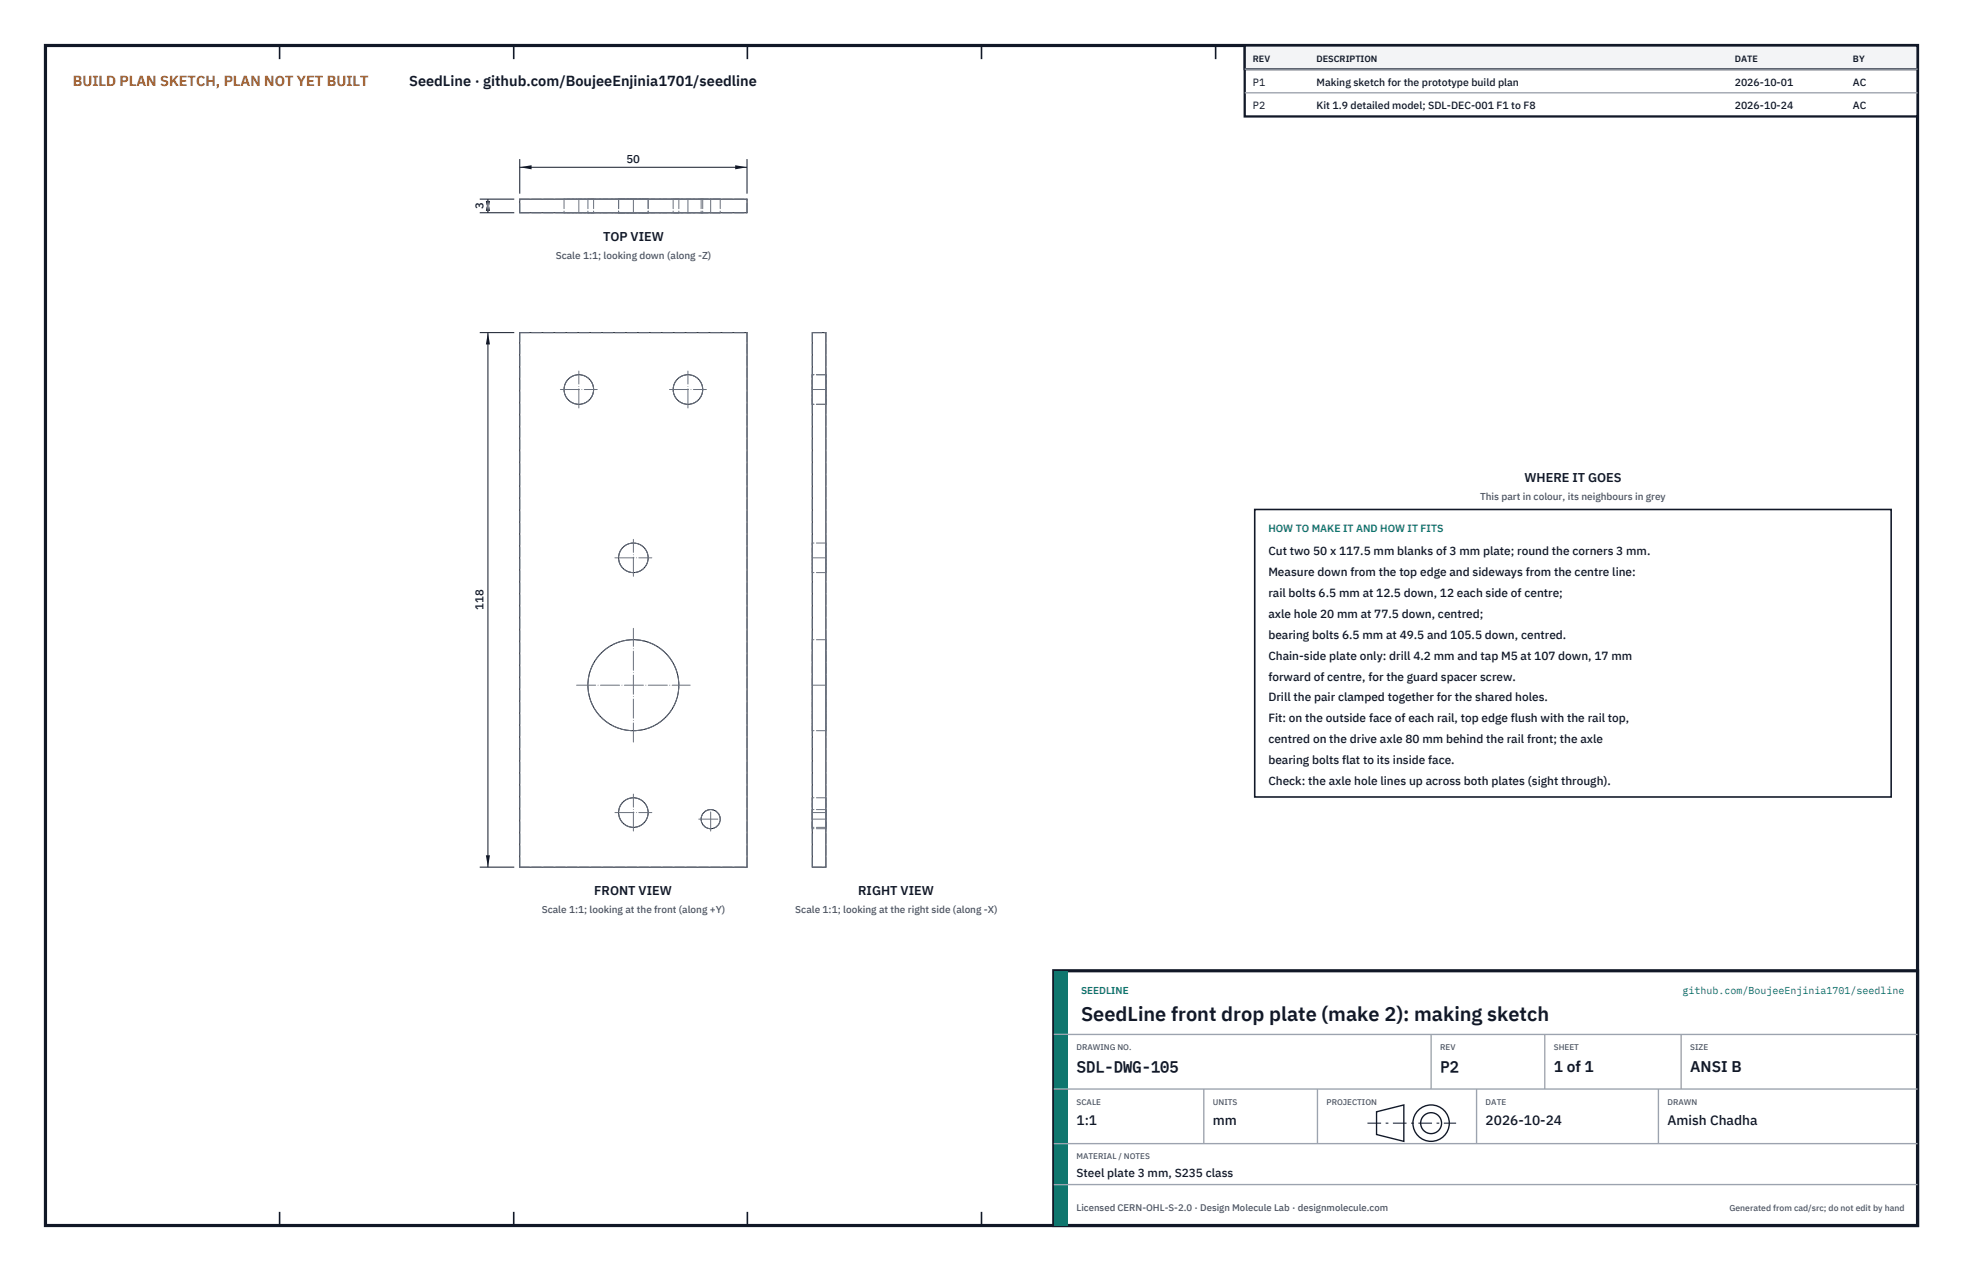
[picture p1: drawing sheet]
<svg xmlns="http://www.w3.org/2000/svg" width="432mm" height="279mm" viewBox="0 0 432 279" stroke-linecap="round" stroke-linejoin="round" font-family="sans-serif">
<defs><g id="words">
<text font-size="4.4" fill="#111827" x="237.8" y="224.4">SeedLine front drop plate (make 2): making sketch</text>
<g font-size="3.4" fill="#111827">
<text x="236.8" y="235.6">SDL-DWG-105</text>
<text x="316.8" y="235.6">P2</text>
<text x="341.8" y="235.6">1 of 1</text>
<text x="371.8" y="235.6">ANSI B</text>
</g>
<text font-size="3.2" fill="#b45309" x="16" y="19">BUILD PLAN SKETCH, PLAN NOT YET BUILT</text>
<text font-size="3.2" fill="#111827" x="90" y="19">SeedLine · github.com/BoujeeEnjinia1701/seedline</text>
<g font-size="3" fill="#111827">
<text x="236.8" y="247.2">1:1</text>
<text x="266.8" y="247.2">mm</text>
<text x="326.8" y="247.2">2026-10-24</text>
<text x="366.8" y="247.2">Amish Chadha</text>
</g>
<g font-size="2.8" fill="#111827">
<text x="132.6" y="52.9">TOP VIEW</text>
<text x="335.3" y="106">WHERE IT GOES</text>
<text x="130.7" y="196.8">FRONT VIEW</text>
<text x="188.8" y="196.8">RIGHT VIEW</text>
</g>
<g font-size="2.6" fill="#111827">
<text x="279" y="122">Cut two 50 x 117.5 mm blanks of 3 mm plate; round the corners 3 mm.</text>
<text x="279" y="126.6">Measure down from the top edge and sideways from the centre line:</text>
<text x="279" y="131.2">rail bolts 6.5 mm at 12.5 down, 12 each side of centre;</text>
<text x="279" y="135.8">axle hole 20 mm at 77.5 down, centred;</text>
<text x="279" y="140.4">bearing bolts 6.5 mm at 49.5 and 105.5 down, centred.</text>
<text x="279" y="145">Chain-side plate only: drill 4.2 mm and tap M5 at 107 down, 17 mm</text>
<text x="279" y="149.6">forward of centre, for the guard spacer screw.</text>
<text x="279" y="154.2">Drill the pair clamped together for the shared holes.</text>
<text x="279" y="158.8">Fit: on the outside face of each rail, top edge flush with the rail top,</text>
<text x="279" y="163.4">centred on the drive axle 80 mm behind the rail front; the axle</text>
<text x="279" y="168">bearing bolts flat to its inside face.</text>
<text x="279" y="172.6">Check: the axle hole lines up across both plates (sight through).</text>
<text x="236.8" y="258.8">Steel plate 3 mm, S235 class</text>
</g>
<g font-size="2.5" fill="#111827">
<text x="137.8" y="35.8">50</text>
<text x="106.3" y="46" transform="rotate(-90 106.3 46)">3</text>
<text x="106.3" y="134.1" transform="rotate(-90 106.3 134.1)">118</text>
</g>
<g font-size="2.3" fill="#111827">
<text x="275.6" y="18.8">P1</text>
<text x="275.6" y="24">P2</text>
<text x="289.6" y="18.8">Making sketch for the prototype build plan</text>
<text x="289.6" y="24">Kit 1.9 detailed model; SDL-DEC-001 F1 to F8</text>
<text x="381.6" y="18.8">2026-10-01</text>
<text x="381.6" y="24">2026-10-24</text>
<text x="407.6" y="18.8">AC</text>
<text x="407.6" y="24">AC</text>
</g>
<text font-size="2.3" fill="#0f766e" x="279" y="117">HOW TO MAKE IT AND HOW IT FITS</text>
<g font-size="2.2" fill="#4b5563">
<text x="122.2" y="57">Scale 1:1; looking down (along -Z)</text>
<text x="325.6" y="110">This part in colour, its neighbours in grey</text>
<text x="119.2" y="200.8">Scale 1:1; looking at the front (along +Y)</text>
<text x="174.9" y="200.8">Scale 1:1; looking at the right side (along -X)</text>
</g>
<g font-size="2.2" fill="#0f766e">
<text x="237.8" y="218.4">SEEDLINE</text>
<text x="370.1" y="218.4">github.com/BoujeeEnjinia1701/seedline</text>
</g>
<text font-size="2.1" fill="#4b5563" x="236.8" y="266.2">Licensed CERN-OHL-S-2.0 · Design Molecule Lab · designmolecule.com</text>
<g font-size="2" fill="#111827">
<text x="275.6" y="13.6">REV</text>
<text x="289.6" y="13.6">DESCRIPTION</text>
<text x="381.6" y="13.6">DATE</text>
<text x="407.6" y="13.6">BY</text>
</g>
<text font-size="1.9" fill="#4b5563" x="380.4" y="266.2">Generated from cad/src; do not edit by hand</text>
<g font-size="1.8" fill="#4b5563">
<text x="236.8" y="230.8">DRAWING NO.</text>
<text x="316.8" y="230.8">REV</text>
<text x="341.8" y="230.8">SHEET</text>
<text x="371.8" y="230.8">SIZE</text>
<text x="236.8" y="242.8">SCALE</text>
<text x="266.8" y="242.8">UNITS</text>
<text x="291.8" y="242.8">PROJECTION</text>
<text x="326.8" y="242.8">DATE</text>
<text x="366.8" y="242.8">DRAWN</text>
<text x="236.8" y="254.8">MATERIAL / NOTES</text>
</g>
</g></defs>
<path d="M10 10h411.8v259.4h-411.8z" fill="none" stroke="#111827" stroke-width=".7" stroke-linecap="butt"/>
<g fill="none" stroke="#111827" stroke-width=".35">
<path d="M61.5 10v3M113 10v3M164.4 10v3M215.9 10v3M267.4 10v3M318.9 10v3M370.3 10v3M61.5 266.4v3M113 266.4v3M164.4 266.4v3M215.9 266.4v3M267.4 266.4v3"/>
<path d="M318.9 266.4v3M370.3 266.4v3"/>
</g>
<g fill="none" stroke="#111727" stroke-width=".22">
<path d="M114.3 43.8h50v3h-50zM114.3 73.1h50v117.5h-50zM178.7 73.1h3v117.5h-3z"/>
<circle cx="127.3" cy="85.6" r="3.3"/>
<circle cx="151.3" cy="85.6" r="3.3"/>
<circle cx="139.3" cy="122.6" r="3.3"/>
<circle cx="139.3" cy="150.6" r="10"/>
<circle cx="139.3" cy="178.6" r="3.3"/>
<circle cx="156.3" cy="180.1" r="2.1"/>
</g>
<g fill="none" stroke="#6a7180" stroke-width=".22" stroke-dasharray="2.1 .5">
<path d="M114.3 46.8v-3M114.3 46.8h50M114.3 43.8h50M124.1 46.8h6.5M124.1 43.8h6.5M124.1 43.8v3M129.3 46.8h20M129.3 43.8h20M129.3 43.8v3M130.6 46.8h-6.5M130.6 43.8h-6.5M130.6 43.8v3"/>
<path d="M136.1 46.8h6.5M136.1 43.8h6.5M136.1 43.8v3M142.6 46.8h-6.5M142.6 43.8h-6.5M142.6 43.8v3M148.1 46.8h6.5M148.1 43.8h6.5M148.1 43.8v3M149.3 46.8h-20M149.3 43.8h-20M149.3 43.8v3"/>
<path d="M154.2 46.8h4.2M154.2 43.8h4.2M154.2 43.8v3M154.6 46.8h-6.5M154.6 43.8h-6.5M154.6 43.8v3M158.4 46.8h-4.2M158.4 43.8h-4.2M158.4 43.8v3M164.3 46.8v-3M114.3 73.1h50M178.7 73.1h3"/>
<path d="M178.7 85.6v-3.2M178.7 82.4v6.5M178.7 88.9v-3.3M181.7 85.6v-3.2M181.7 82.4v6.5M181.7 88.9v-3.3M181.7 82.4h-3M181.7 88.9h-3M178.7 119.4v6.5M181.7 119.4v6.5M181.7 119.4h-3M178.7 122.6v-3.2"/>
<path d="M178.7 125.9v-3.3M181.7 122.6v-3.2M181.7 125.9v-3.3M181.7 125.9h-3M178.7 150.6v-10M178.7 140.6v20M181.7 150.6v-10M181.7 140.6v20M181.7 140.6h-3M178.7 178.6v-3.2M178.7 175.4v6.5M178.7 160.6v-10"/>
<path d="M178.7 178v4.2M181.7 178.6v-3.2M181.7 175.4v6.5M181.7 160.6v-10M181.7 178v4.2M181.7 175.4h-3M181.7 160.6h-3M181.7 178h-3M114.3 190.6v-117.5M114.3 190.6h50M164.3 190.6v-117.5M178.7 190.6v-117.5"/>
<path d="M178.7 190.6h3M178.7 181.9v-3.3M178.7 180.1v-2.1M178.7 182.2v-2.1M181.7 190.6v-117.5M181.7 181.9v-3.3M181.7 180.1v-2.1M181.7 182.2v-2.1M181.7 181.9h-3M181.7 182.2h-3"/>
<circle cx="127.3" cy="85.6" r="3.3"/>
<circle cx="151.3" cy="85.6" r="3.3"/>
<circle cx="139.3" cy="122.6" r="3.3"/>
<circle cx="139.3" cy="150.6" r="10"/>
<circle cx="139.3" cy="178.6" r="3.3"/>
<circle cx="156.3" cy="180.1" r="2.1"/>
</g>
<g fill="none" stroke="#6a7180" stroke-width=".22" stroke-dasharray="4.2 .5 0 .5">
<path d="M127.3 43.8v3M139.3 43.8v3M151.3 43.8v3M156.3 43.8v3M123.3 85.6h8.1M127.3 89.7v-8.1M147.3 85.6h8.1M151.3 89.7v-8.1M181.7 85.6h-3M135.3 122.6h8.1M139.3 126.7v-8.1M181.7 122.6h-3"/>
<path d="M126.8 150.6h25M181.7 150.6h-3M135.3 178.6h8.1M139.3 163.1v-25M181.7 178.6h-3M139.3 182.7v-8.1M153.7 180.1h5.3M156.3 182.7v-5.3M181.7 180.1h-3"/>
</g>
<path d="M114.3 35v7.6M114.3 36.8h50M164.3 35v7.6" fill="none" stroke="#111827" stroke-width=".22"/>
<path d="M114.3 36.8l2.6-.5v.9zM161.7 36.3v.9l2.6-.4z" fill="#111827"/>
<path d="M105.5 43.8h7.6M105.5 46.8h7.6M107.3 43.8v3" fill="none" stroke="#111827" stroke-width=".22"/>
<path d="M107.3 43.8l-.4 2.6h.9zM106.9 44.2h.9l-.5 2.6z" fill="#111827"/>
<path d="M105.5 73.1h7.6M107.3 73.1v117.5M105.5 190.6h7.6" fill="none" stroke="#111827" stroke-width=".22"/>
<path d="M107.3 73.1l-.4 2.6h.9zM106.9 188h.9l-.5 2.6z" fill="#111827"/>
<path d="M276 112h140v63.2h-140z" fill="#fff" stroke="#111827" stroke-width=".35"/>
<path d="M273.8 10h148v15.6h-148z" fill="#fff" stroke="#111827" stroke-width=".5"/>
<path d="M273.8 10h148v5.2h-148z" fill="#f3f4f6" stroke="#111827" stroke-width=".5"/>
<path d="M273.8 15.2h148M273.8 20.4h148" fill="none" stroke="#9ca3af" stroke-width=".3"/>
<path d="M231.8 213.4h190v56h-190z" fill="#fff" stroke="#111827" stroke-width=".7" stroke-linecap="butt"/>
<path d="M231.8 213.4h3v56h-3z" fill="#0f766e"/>
<path d="M231.8 227.4h190M231.8 239.4h190M264.8 239.4v12M289.8 239.4v12M314.8 227.4v12M324.8 239.4v12M339.8 227.4v12M364.8 239.4v12M369.8 227.4v12M231.8 251.4h190M231.8 260.4h190" fill="none" stroke="#9ca3af" stroke-width=".3"/>
<g fill="none" stroke="#111827" stroke-width=".3">
<path d="M302.8 244.4l6-1.5v8l-6-1.5z"/>
<circle cx="314.8" cy="246.9" r="4"/>
<circle cx="314.8" cy="246.9" r="2.3"/>
</g>
<path d="M300.8 246.9h19.5" fill="none" stroke="#111827" stroke-width=".22" stroke-dasharray="3 1 .6 1" stroke-linecap="butt"/>
<use href="#words"/>
</svg>
